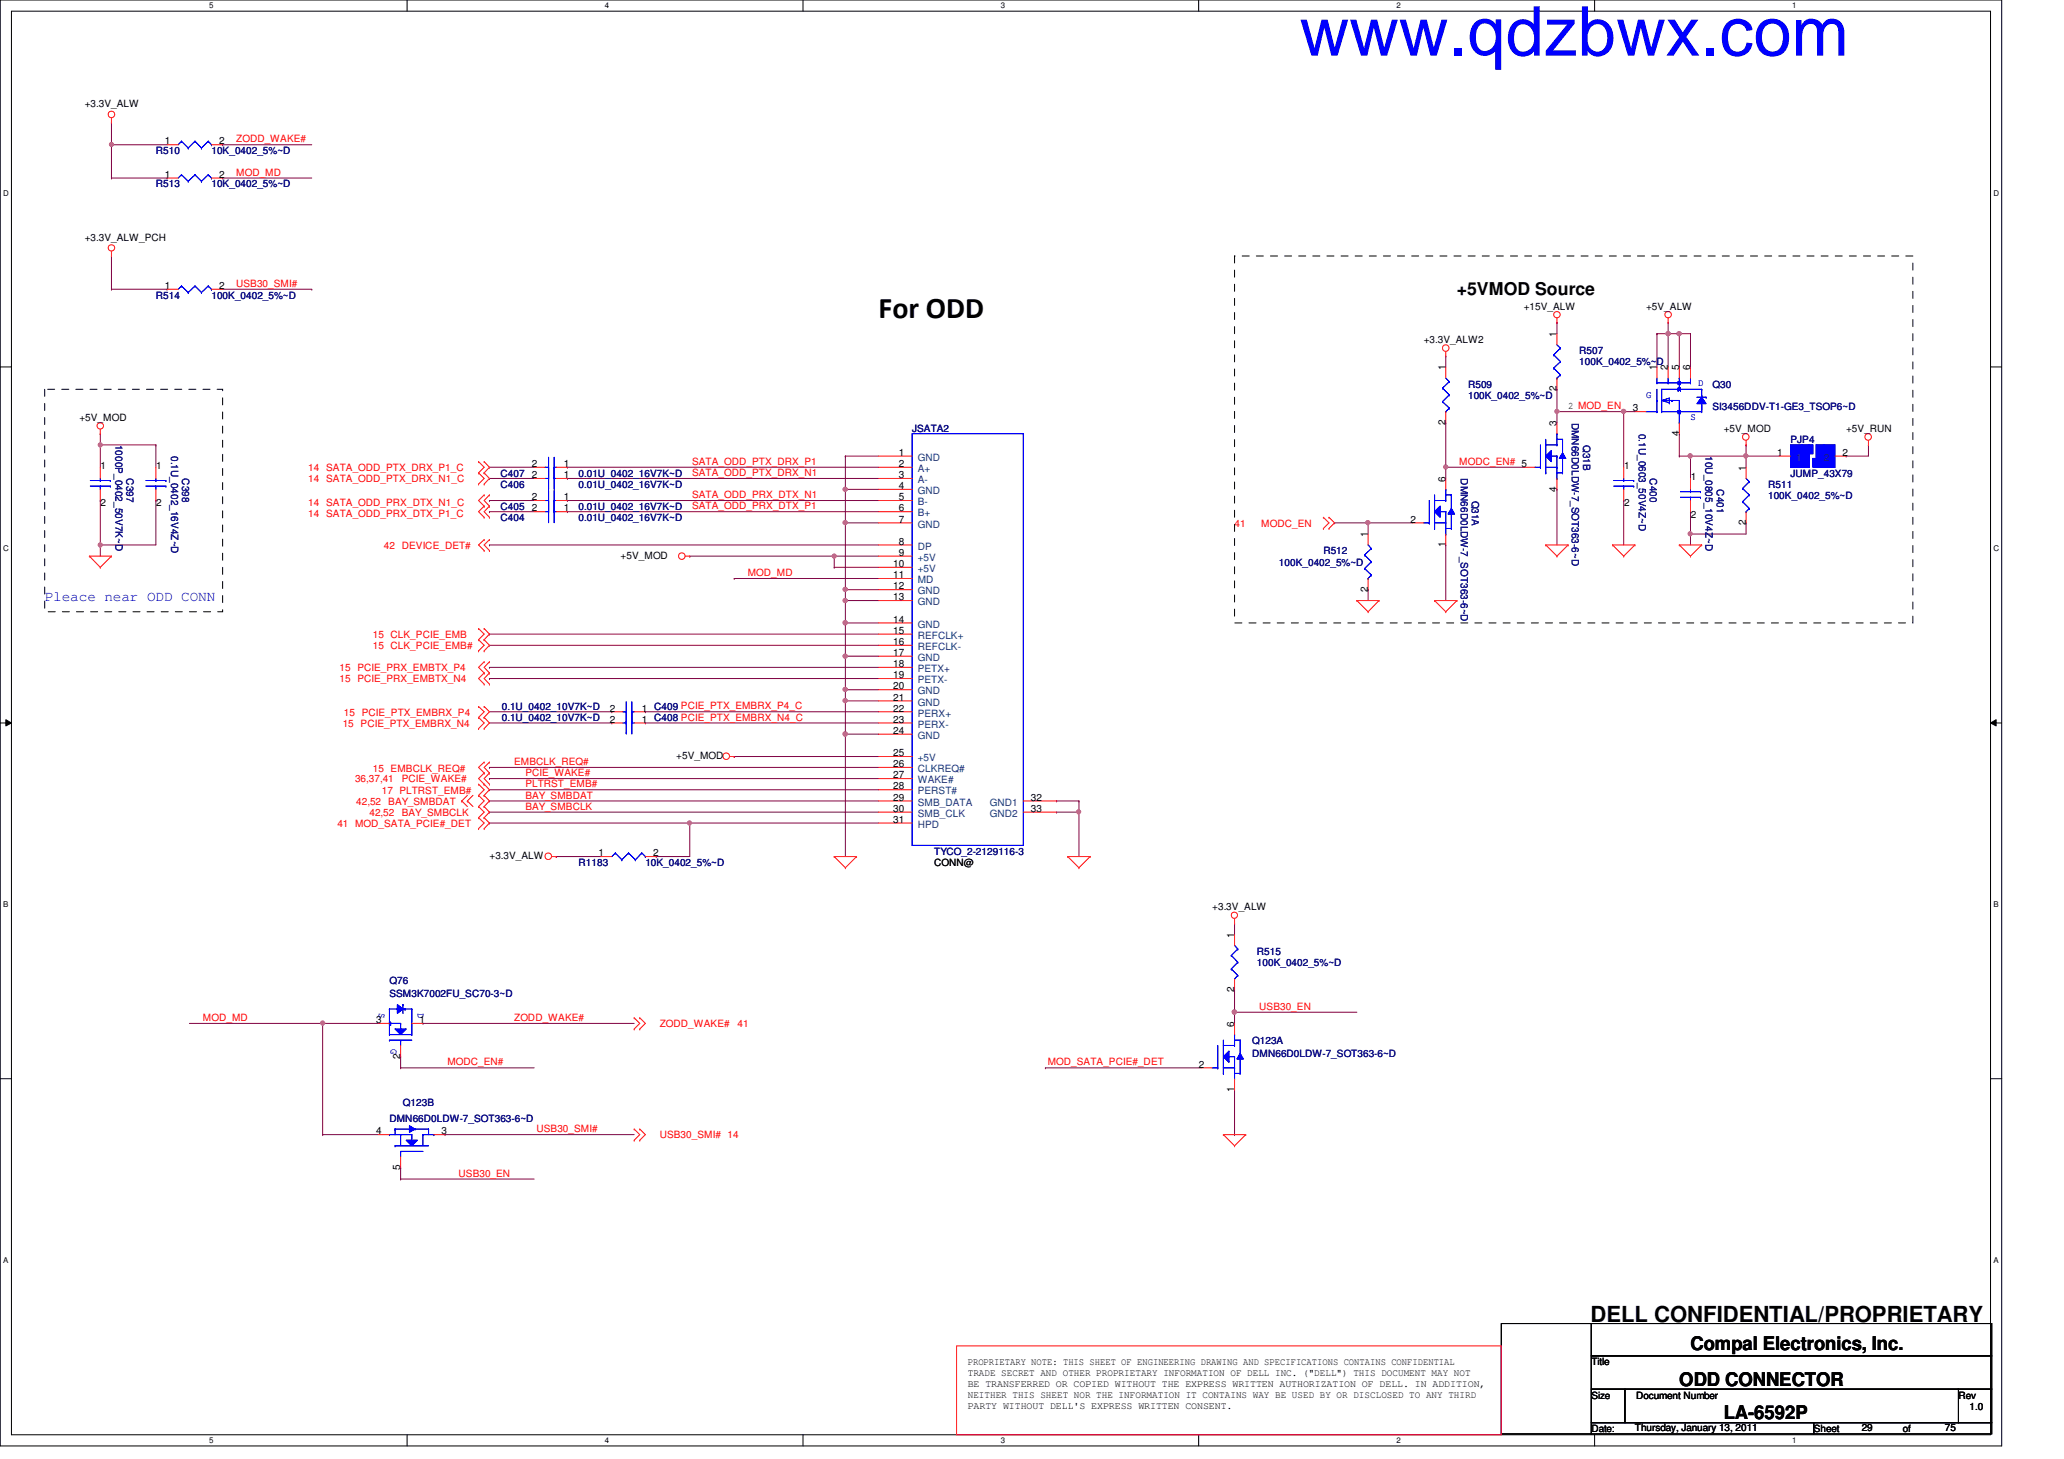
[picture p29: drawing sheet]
<svg xmlns="http://www.w3.org/2000/svg" width="297mm" height="210mm" viewBox="0 0 297 210" stroke-linecap="round" stroke-linejoin="round" font-family="sans-serif">
<defs><g id="words">
<text font-size="9.9" fill="#00f" x="187" y="8">www.qdzbwx.com</text>
<text font-size="4.3" x="126.4" y="45.7">For ODD</text>
<text font-size="3.2" x="228.9" y="190.2">DELL CONFIDENTIAL/PROPRIETARY</text>
<g font-size="2.7">
<text x="243.3" y="194.3">Compal Electronics, Inc.</text>
<text x="241.7" y="199.4">ODD CONNECTOR</text>
<text x="248.1" y="204.2">LA-6592P</text>
</g>
<text font-size="2.5" x="209.7" y="42.4">+5VMOD Source</text>
<text font-size="2.1" fill="#00f" x="6.4" y="86.4">Pleace near ODD CONN</text>
<g font-size="1.4">
<text x="12.2" y="15.5">+3.3V_ALW</text>
<text x="23.7" y="20.8">1</text>
<text x="31.5" y="20.8">2</text>
<text x="23.7" y="25.6">1</text>
<text x="31.5" y="25.6">2</text>
<text x="12.2" y="34.6">+3.3V_ALW_PCH</text>
<text x="23.7" y="41.6">1</text>
<text x="31.5" y="41.6">2</text>
<text x="219.3" y="44.6">+15V_ALW</text>
<text x="236.9" y="44.6">+5V_ALW</text>
<text x="204.9" y="49.4">+3.3V_ALW2</text>
<text x="208" y="53.3" transform="rotate(-90 208 53.3)">1</text>
<text x="224" y="48.5" transform="rotate(-90 224 48.5)">1</text>
<text x="238.4" y="53.3" transform="rotate(-90 238.4 53.3)">1</text>
<text x="240" y="53.3" transform="rotate(-90 240 53.3)">2</text>
<text x="241.6" y="53.3" transform="rotate(-90 241.6 53.3)">5</text>
<text x="243.2" y="53.3" transform="rotate(-90 243.2 53.3)">6</text>
<text x="224" y="56.3" transform="rotate(-90 224 56.3)">2</text>
<text x="225.7" y="58.8">2 MOD_EN</text>
<text x="235" y="59.2">3</text>
<text x="11.4" y="60.6">+5V_MOD</text>
<text x="129.4" y="65.6">1</text>
<text x="208" y="61.1" transform="rotate(-90 208 61.1)">2</text>
<text x="224" y="61.3" transform="rotate(-90 224 61.3)">3</text>
<text x="241.6" y="62.7" transform="rotate(-90 241.6 62.7)">4</text>
<text x="248.1" y="62.2">+5V_MOD</text>
<text x="255.8" y="65.6">1</text>
<text x="265.2" y="65.6">2</text>
<text x="265.7" y="62.2">+5V_RUN</text>
<text x="14.5" y="67.4">1</text>
<text x="22.5" y="67.4">1</text>
<text x="76.5" y="68.8">2</text>
<text x="76.5" y="72">2</text>
<text x="76.5" y="67.2">2</text>
<text x="81.1" y="68.8">1</text>
<text x="81.1" y="72">1</text>
<text x="81.1" y="67.2">1</text>
<text x="129.4" y="67.2">2</text>
<text x="129.4" y="68.8">3</text>
<text x="129.4" y="70.4">4</text>
<text x="129.4" y="72">5</text>
<text x="208" y="69.3" transform="rotate(-90 208 69.3)">6</text>
<text x="224" y="70.7" transform="rotate(-90 224 70.7)">4</text>
<text x="233.7" y="67.4">1</text>
<text x="243.3" y="69">1</text>
<text x="251.2" y="67.7" transform="rotate(-90 251.2 67.7)">1</text>
<text x="14.5" y="72.9">2</text>
<text x="22.5" y="72.9">2</text>
<text x="76.5" y="73.6">2</text>
<text x="81.1" y="73.6">1</text>
<text x="129.4" y="73.6">6</text>
<text x="129.4" y="75.2">7</text>
<text x="196.8" y="77.3" transform="rotate(-90 196.8 77.3)">1</text>
<text x="203" y="75.2">2</text>
<text x="233.7" y="72.9">2</text>
<text x="243.3" y="74.5">2</text>
<text x="251.2" y="75.5" transform="rotate(-90 251.2 75.5)">2</text>
<text x="89.3" y="80.4">+5V_MOD</text>
<text x="128.6" y="81.6">10</text>
<text x="128.6" y="83.2">11</text>
<text x="129.4" y="78.4">8</text>
<text x="129.4" y="80">9</text>
<text x="208" y="78.7" transform="rotate(-90 208 78.7)">1</text>
<text x="128.6" y="84.8">12</text>
<text x="128.6" y="86.4">13</text>
<text x="128.6" y="89.6">14</text>
<text x="196.8" y="85.1" transform="rotate(-90 196.8 85.1)">2</text>
<text x="128.6" y="91.2">15</text>
<text x="128.6" y="92.8">16</text>
<text x="128.6" y="94.4">17</text>
<text x="128.6" y="96">18</text>
<text x="128.6" y="97.6">19</text>
<text x="128.6" y="99.2">20</text>
<text x="128.6" y="100.8">21</text>
<text x="87.8" y="104">2</text>
<text x="87.8" y="102.4">2</text>
<text x="92.4" y="104">1 C408 PCIE_PTX_EMBRX_N4_C</text>
<text x="92.4" y="102.4">1 C409 PCIE_PTX_EMBRX_P4_C</text>
<text x="128.6" y="102.4">22</text>
<text x="128.6" y="104">23</text>
<text x="128.6" y="105.6">24</text>
<text x="97.3" y="109.2">+5V_MOD</text>
<text x="128.6" y="108.8">25</text>
<text x="128.6" y="110.4">26</text>
<text x="128.6" y="112">27</text>
<text x="128.6" y="113.6">28</text>
<text x="128.6" y="115.2">29</text>
<text x="128.6" y="116.8">30</text>
<text x="128.6" y="118.4">31</text>
<text x="148.4" y="115.2">32</text>
<text x="148.4" y="116.8">33</text>
<text x="70.4" y="123.6">+3.3V_ALW</text>
<text x="86.1" y="123.2">1</text>
<text x="94" y="123.2">2</text>
<text x="134.4" y="124.6">CONN@</text>
<text x="174.5" y="131">+3.3V_ALW</text>
<text x="177.6" y="134.9" transform="rotate(-90 177.6 134.9)">1</text>
<text x="177.6" y="142.7" transform="rotate(-90 177.6 142.7)">2</text>
<text x="54.1" y="147.2">3</text>
<text x="60.4" y="147.2">1</text>
<text x="177.6" y="147.7" transform="rotate(-90 177.6 147.7)">6</text>
<text x="57.6" y="152.3" transform="rotate(-90 57.6 152.3)">2</text>
<text x="172.5" y="153.6">2</text>
<text x="177.6" y="157.1" transform="rotate(-90 177.6 157.1)">1</text>
<text x="54.1" y="163.2">4</text>
<text x="63.5" y="163.2">3</text>
<text x="57.6" y="168.3" transform="rotate(-90 57.6 168.3)">5</text>
<text x="139.3" y="196.4">PROPRIETARY NOTE: THIS SHEET OF ENGINEERING DRAWING AND SPECIFICATIONS CONTAINS CONFIDENTIAL</text>
<text x="139.3" y="198">TRADE SECRET AND OTHER PROPRIETARY INFORMATION OF DELL INC. (&quot;DELL&quot;) THIS DOCUMENT MAY NOT</text>
<text x="229" y="196.4">Title</text>
<text x="139.3" y="199.6">BE TRANSFERRED OR COPIED WITHOUT THE EXPRESS WRITTEN AUTHORIZATION OF DELL. IN ADDITION,</text>
<text x="139.3" y="201.1">NEITHER THIS SHEET NOR THE INFORMATION IT CONTAINS WAY BE USED BY OR DISCLOSED TO ANY THIRD</text>
<text x="139.3" y="202.7">PARTY WITHOUT DELL'S EXPRESS WRITTEN CONSENT.</text>
<text x="229" y="201.2">Size</text>
<text x="235.5" y="201.2">Document Number</text>
<text x="281.9" y="201.2">Rev</text>
<text x="283.5" y="202.8">1.0</text>
<text x="229" y="206">Date:</text>
<text x="235.3" y="205.9">Thursday, January 13, 2011</text>
<text x="261" y="206">Sheet</text>
<text x="267.9" y="205.9">29</text>
<text x="273.9" y="206">of</text>
<text x="279.9" y="205.9">75</text>
</g>
<g font-size="1.4" fill="#000080">
<text x="22.4" y="22.2">R510</text>
<text x="30.4" y="22.2">10K_0402_5%~D</text>
<text x="22.4" y="27">R513</text>
<text x="30.4" y="27">10K_0402_5%~D</text>
<text x="22.4" y="43">R514</text>
<text x="30.4" y="43">100K_0402_5%~D</text>
<text x="227.3" y="51">R507</text>
<text x="227.3" y="52.6">100K_0402_5%~D</text>
<text x="211.3" y="55.8">R509</text>
<text x="211.3" y="57.4">100K_0402_5%~D</text>
<text x="246.5" y="55.8">Q30</text>
<text x="246.5" y="59">SI3456DDV-T1-GE3_TSOP6~D</text>
<text x="16.6" y="64" transform="rotate(90 16.6 64)">1000P_0402_50V7K~D</text>
<text x="24.6" y="65.6" transform="rotate(90 24.6 65.6)">0.1U_0402_16V4Z~D</text>
<text x="131.3" y="62.2">JSATA2</text>
<text x="226.2" y="60.8" transform="rotate(90 226.2 60.8)">DMN66D0LDW-7_SOT363-6~D</text>
<text x="227.8" y="64" transform="rotate(90 227.8 64)">Q31B</text>
<text x="235.8" y="62.4" transform="rotate(90 235.8 62.4)">0.1U_0603_50V4Z~D</text>
<text x="245.4" y="65.6" transform="rotate(90 245.4 65.6)">10U_0805_10V4Z~D</text>
<text x="257.7" y="63.8">PJP4</text>
<text x="18.2" y="68.8" transform="rotate(90 18.2 68.8)">C397</text>
<text x="26.2" y="68.8" transform="rotate(90 26.2 68.8)">C398</text>
<text x="72" y="70.2">C406</text>
<text x="72" y="68.6">C407</text>
<text x="83.3" y="70.2">0.01U_0402_16V7K~D</text>
<text x="83.3" y="68.6">0.01U_0402_16V7K~D</text>
<text x="210.2" y="68.8" transform="rotate(90 210.2 68.8)">DMN66D0LDW-7_SOT363-6~D</text>
<text x="237.4" y="68.8" transform="rotate(90 237.4 68.8)">C400</text>
<text x="247.1" y="70.4" transform="rotate(90 247.1 70.4)">C401</text>
<text x="254.5" y="70.2">R511</text>
<text x="254.5" y="71.8">100K_0402_5%~D</text>
<text x="257.7" y="68.6">JUMP_43X79</text>
<text x="72" y="75">C404</text>
<text x="72" y="73.4">C405</text>
<text x="83.3" y="75">0.01U_0402_16V7K~D</text>
<text x="83.3" y="73.4">0.01U_0402_16V7K~D</text>
<text x="211.8" y="72" transform="rotate(90 211.8 72)">Q31A</text>
<text x="184.1" y="81.4">100K_0402_5%~D</text>
<text x="190.5" y="79.8">R512</text>
<text x="72.2" y="103.8">0.1U_0402_10V7K~D</text>
<text x="72.2" y="102.2">0.1U_0402_10V7K~D</text>
<text x="83.3" y="124.6">R1183</text>
<text x="92.9" y="124.6">10K_0402_5%~D</text>
<text x="134.4" y="123">TYCO_2-2129116-3</text>
<text x="180.9" y="137.4">R515</text>
<text x="56" y="141.5">Q76</text>
<text x="56" y="143.5">SSM3K7002FU_SC70-3~D</text>
<text x="180.9" y="139">100K_0402_5%~D</text>
<text x="180.2" y="150.2">Q123A</text>
<text x="180.2" y="152.1">DMN66D0LDW-7_SOT363-6~D</text>
<text x="56" y="161.4">DMN66D0LDW-7_SOT363-6~D</text>
<text x="58" y="159.1">Q123B</text>
</g>
<g font-size="1.4" fill="#f00">
<text x="34" y="20.5">ZODD_WAKE#</text>
<text x="34" y="25.3">MOD_MD</text>
<text x="34" y="41.3">USB30_SMI#</text>
<text x="44.4" y="67.8">14 SATA_ODD_PTX_DRX_P1_C</text>
<text x="44.4" y="69.4">14 SATA_ODD_PTX_DRX_N1_C</text>
<text x="99.6" y="71.7">SATA_ODD_PRX_DTX_N1</text>
<text x="99.6" y="68.5">SATA_ODD_PTX_DRX_N1</text>
<text x="99.6" y="66.9">SATA_ODD_PTX_DRX_P1</text>
<text x="210" y="66.9">MODC_EN# 5</text>
<text x="44.4" y="74.3">14 SATA_ODD_PRX_DTX_P1_C</text>
<text x="44.4" y="72.7">14 SATA_ODD_PRX_DTX_N1_C</text>
<text x="99.6" y="73.3">SATA_ODD_PRX_DTX_P1</text>
<text x="177.7" y="75.8">41</text>
<text x="181.5" y="75.8">MODC_EN</text>
<text x="55.2" y="79">42 DEVICE_DET#</text>
<text x="107.6" y="82.9">MOD_MD</text>
<text x="53.7" y="91.8">15 CLK_PCIE_EMB</text>
<text x="53.7" y="93.4">15 CLK_PCIE_EMB#</text>
<text x="48.8" y="96.6">15 PCIE_PRX_EMBTX_P4</text>
<text x="48.8" y="98.2">15 PCIE_PRX_EMBTX_N4</text>
<text x="49.3" y="104.6">15 PCIE_PTX_EMBRX_N4</text>
<text x="49.5" y="103">15 PCIE_PTX_EMBRX_P4</text>
<text x="51.1" y="112.6">36,37,41</text>
<text x="53.7" y="111">15 EMBCLK_REQ#</text>
<text x="57.8" y="112.6">PCIE_WAKE#</text>
<text x="74" y="110.1">EMBCLK_REQ#</text>
<text x="75.6" y="111.7">PCIE_WAKE#</text>
<text x="75.6" y="113.3">PLTRST_EMB#</text>
<text x="48.6" y="119">41 MOD_SATA_PCIE#_DET</text>
<text x="51.3" y="115.8">42,52</text>
<text x="53.2" y="117.4">42,52</text>
<text x="54.9" y="114.2">17 PLTRST_EMB#</text>
<text x="55.9" y="115.8">BAY_SMBDAT</text>
<text x="57.8" y="117.4">BAY_SMBCLK</text>
<text x="75.6" y="114.9">BAY_SMBDAT</text>
<text x="75.6" y="116.5">BAY_SMBCLK</text>
<text x="29.2" y="146.9">MOD_MD</text>
<text x="74" y="146.9">ZODD_WAKE#</text>
<text x="95" y="147.8">ZODD_WAKE#</text>
<text x="106.1" y="147.8">41</text>
<text x="181.2" y="145.3">USB30_EN</text>
<text x="64.4" y="153.3">MODC_EN#</text>
<text x="150.8" y="153.3">MOD_SATA_PCIE#_DET</text>
<text x="77.2" y="162.9">USB30_SMI#</text>
<text x="95" y="163.8">USB30_SMI# 14</text>
<text x="66" y="169.3">USB30_EN</text>
</g>
<g font-size="1.4" fill="#00f">
<text x="236.9" y="57.2">G</text>
<text x="244.4" y="55.6">D</text>
<text x="243.3" y="60.4">S</text>
<text x="54.5" y="145.8" transform="rotate(90 54.5 145.8)">S</text>
<text x="60.1" y="145.8" transform="rotate(90 60.1 145.8)">D</text>
<text x="56.3" y="150.9" transform="rotate(90 56.3 150.9)">G</text>
</g>
<g font-size="1.4" fill="#004080">
<text x="132.1" y="66.3">GND</text>
<text x="132.1" y="67.9">A+</text>
<text x="132.1" y="69.5">A-</text>
<text x="132.1" y="71.1">GND</text>
<text x="258.5" y="66.3">1</text>
<text x="262.5" y="66.3">2</text>
<text x="132.1" y="72.7">B-</text>
<text x="132.1" y="74.3">B+</text>
<text x="132.1" y="75.9">GND</text>
<text x="132.1" y="79.1">DP</text>
<text x="132.1" y="80.7">+5V</text>
<text x="132.1" y="82.3">+5V</text>
<text x="132.1" y="83.9">MD</text>
<text x="132.1" y="85.5">GND</text>
<text x="132.1" y="87.1">GND</text>
<text x="132.1" y="90.3">GND</text>
<text x="132.1" y="91.9">REFCLK+</text>
<text x="132.1" y="93.5">REFCLK-</text>
<text x="132.1" y="95.1">GND</text>
<text x="132.1" y="96.7">PETX+</text>
<text x="132.1" y="98.3">PETX-</text>
<text x="132.1" y="99.9">GND</text>
<text x="132.1" y="101.5">GND</text>
<text x="132.1" y="103.1">PERX+</text>
<text x="132.1" y="104.7">PERX-</text>
<text x="132.1" y="106.3">GND</text>
<text x="132.1" y="109.5">+5V</text>
<text x="132.1" y="111.1">CLKREQ#</text>
<text x="132.1" y="112.7">WAKE#</text>
<text x="132.1" y="114.3">PERST#</text>
<text x="132.1" y="115.9">SMB_DATA</text>
<text x="132.1" y="117.5">SMB_CLK</text>
<text x="132.1" y="119.1">HPD</text>
<text x="142.4" y="115.9">GND1</text>
<text x="142.4" y="117.5">GND2</text>
</g>
<g font-size="1.1">
<text x="30.1" y="1.1">5</text>
<text x="87" y="1.1">4</text>
<text x="144" y="1.1">3</text>
<text x="201" y="1.1">2</text>
<text x="257.9" y="1.1">1</text>
<text x=".5" y="28.2">D</text>
<text x="286.9" y="28.2">D</text>
<text x=".5" y="79.3">C</text>
<text x="286.9" y="79.3">C</text>
<text x=".5" y="130.6">B</text>
<text x="286.9" y="130.6">B</text>
<text x=".5" y="181.7">A</text>
<text x="286.9" y="181.7">A</text>
<text x="30.1" y="207.6">5</text>
<text x="87" y="207.6">4</text>
<text x="144" y="207.6">3</text>
<text x="201" y="207.6">2</text>
<text x="257.9" y="207.6">1</text>
</g>
</g></defs>
<path d="M0 0h288.1v208h-288.1zM1.6 1.6h284.9v204.8h-284.9z" fill="none" stroke="#000" stroke-width=".14"/>
<g fill="#fff">
<path d="M30.1 .2h.6v1.2h-.6z"/>
<path d="M30.1 206.6h.6v1.2h-.6z"/>
</g>
<path d="M58.6 0v1.6M58.6 206.4v1.6" fill="none" stroke="#000" stroke-width=".14"/>
<g fill="#fff">
<path d="M87 .2h.6v1.2h-.6z"/>
<path d="M87 206.6h.6v1.2h-.6z"/>
</g>
<path d="M115.6 0v1.6M115.6 206.4v1.6" fill="none" stroke="#000" stroke-width=".14"/>
<g fill="#fff">
<path d="M144 .2h.6v1.2h-.6z"/>
<path d="M144 206.6h.6v1.2h-.6z"/>
</g>
<path d="M172.5 0v1.6M172.5 206.4v1.6" fill="none" stroke="#000" stroke-width=".14"/>
<g fill="#fff">
<path d="M201 .2h.5v1.2h-.5z"/>
<path d="M201 206.6h.5v1.2h-.5z"/>
</g>
<path d="M229.5 0v1.6M229.5 206.4v1.6" fill="none" stroke="#000" stroke-width=".14"/>
<g fill="#fff">
<path d="M257.9 .2h.6v1.2h-.6z"/>
<path d="M257.9 206.6h.6v1.2h-.6z"/>
<path d="M.5 27.2h.7v1.2h-.7z"/>
<path d="M286.9 27.2h.8v1.2h-.8z"/>
<path d="M.5 78.4h.7v1.1h-.7z"/>
<path d="M286.9 78.4h.8v1.1h-.8z"/>
</g>
<path d="M0 52.8h1.6M286.5 52.8h1.6" fill="none" stroke="#000" stroke-width=".14"/>
<g fill="#fff">
<path d="M.5 129.6h.7v1.2h-.7z"/>
<path d="M286.9 129.6h.7v1.2h-.7z"/>
</g>
<path d="M0 104h1.6M.8 103.5l.8 .5-.8 .4zM286.5 104l.8-.5v.9zM286.5 104h1.6" fill="none" stroke="#000" stroke-width=".14"/>
<path d="M.8 103.5l.8 .5-.8 .4zM286.5 104l.8-.5v.9z" fill="#000"/>
<g fill="#fff">
<path d="M.5 180.8h.7v1.1h-.7z"/>
<path d="M286.9 180.8h.7v1.1h-.7z"/>
</g>
<path d="M0 155.2h1.6M286.5 155.2h1.6" fill="none" stroke="#000" stroke-width=".14"/>
<path d="M14.4 78.4h.1M14.4 72h.1M14.4 64h.1M14.4 62.4h.1M14.4 62.4v4.8M14.4 72v8M14.4 64h8M22.4 72h.1M22.4 72v6.4" fill="none" stroke="#800040" stroke-width=".14"/>
<circle cx="14.4" cy="64" r=".3" fill="#f0f"/>
<circle cx="14.4" cy="64" r=".3" fill="none" stroke="#f0f" stroke-width=".14"/>
<path d="M14.4 78.4h.1M14.4 78.4h8M22.4 64h.1M22.4 64v3.2" fill="none" stroke="#800040" stroke-width=".14"/>
<circle cx="14.4" cy="78.4" r=".3" fill="#f0f"/>
<circle cx="14.4" cy="78.4" r=".3" fill="none" stroke="#f0f" stroke-width=".14"/>
<path d="M251.3 65.6h.1M251.3 65.6v1.6" fill="none" stroke="#800040" stroke-width=".14"/>
<circle cx="251.2" cy="65.6" r=".31" fill="#f0f"/>
<circle cx="251.2" cy="65.6" r=".31" fill="none" stroke="#f0f" stroke-width=".14"/>
<path d="M243.3 76.8h.1M243.3 76.8v1.6" fill="none" stroke="#800040" stroke-width=".14"/>
<circle cx="243.2" cy="76.8" r=".3" fill="#f0f"/>
<circle cx="243.2" cy="76.8" r=".3" fill="none" stroke="#f0f" stroke-width=".14"/>
<path d="M241.7 62.4h.1M241.7 62.4v3.2M243.3 65.6h.1M243.3 65.6v3.2" fill="none" stroke="#800040" stroke-width=".14"/>
<circle cx="243.2" cy="65.6" r=".31" fill="#f0f"/>
<circle cx="243.2" cy="65.6" r=".31" fill="none" stroke="#f0f" stroke-width=".14"/>
<path d="M238.5 48h.1M238.5 48h1.6M243.3 76.8h.1M243.3 73.6h.1M243.3 73.6v3.2M251.3 75.2h.1M251.3 75.2v1.6h-8" fill="none" stroke="#800040" stroke-width=".14"/>
<circle cx="240.1" cy="48" r=".3" fill="#f0f"/>
<circle cx="240.1" cy="48" r=".3" fill="none" stroke="#f0f" stroke-width=".14"/>
<path d="M224.1 56h.1M224.1 59.2h.1M224.1 56v3.2M224.1 59.2h9.6M241.7 48h.1M241.7 48h1.6M224.1 70.4h.1M224.1 70.4v8" fill="none" stroke="#800040" stroke-width=".14"/>
<circle cx="233.7" cy="59.2" r=".31" fill="#f0f"/>
<circle cx="233.7" cy="59.2" r=".31" fill="none" stroke="#f0f" stroke-width=".14"/>
<circle cx="224.1" cy="59.2" r=".3" fill="#f0f"/>
<circle cx="224.1" cy="59.2" r=".3" fill="none" stroke="#f0f" stroke-width=".14"/>
<path d="M224.1 46.4h.1M224.1 46.4v1.6M240.1 48h.1M240.1 48v4.8M241.7 48h.1M241.7 48v4.8M243.3 48h.1M243.3 48v4.8" fill="none" stroke="#800040" stroke-width=".14"/>
<circle cx="241.7" cy="48" r=".31" fill="#f0f"/>
<circle cx="241.7" cy="48" r=".31" fill="none" stroke="#f0f" stroke-width=".14"/>
<path d="M208.1 67.2h.1M208.1 67.2h11.2" fill="none" stroke="#800040" stroke-width=".14"/>
<circle cx="208.1" cy="67.2" r=".3" fill="#f0f"/>
<circle cx="208.1" cy="67.2" r=".3" fill="none" stroke="#f0f" stroke-width=".14"/>
<path d="M233.7 59.2h.1M233.7 59.2h1.6M233.7 59.2v8M238.5 48h.1M238.5 48v4.8M240.1 46.4h.1M240.1 48h.1M240.1 46.4v1.6M240.1 48h1.6M233.7 72h.1M233.7 72v6.4" fill="none" stroke="#800040" stroke-width=".14"/>
<circle cx="240.1" cy="48" r=".3" fill="#f0f"/>
<circle cx="240.1" cy="48" r=".3" fill="none" stroke="#f0f" stroke-width=".14"/>
<g fill="none" stroke="#800040" stroke-width=".14">
<path d="M208.1 51.2h.1M208.1 51.2v1.6M196.9 75.2h.1M196.9 75.2h6.4M208.1 60.8h.1M208.1 78.4h.1M208.1 60.8v6.4M208.1 78.4v8M243.3 65.6h.1M243.3 65.6h12.8M251.3 65.6h.1M251.3 64h.1"/>
<path d="M251.3 64v1.6M265.7 65.6h.1M268.9 64h.1M268.9 64v1.6h-3.2"/>
</g>
<circle cx="196.8" cy="75.2" r=".3" fill="#f0f"/>
<circle cx="196.8" cy="75.2" r=".3" fill="none" stroke="#f0f" stroke-width=".14"/>
<g fill="none" stroke="#800040" stroke-width=".14">
<path d="M224.1 59.2h.1M224.1 59.2v1.6M70.4 73.6h.1M70.4 72h.1M70.4 67.2h.1M70.4 68.8h.1M70.4 73.6h6.5M70.4 72h6.5M70.4 67.2h6.5M70.4 68.8h6.5M81.7 72h.1M81.7 68.8h.1"/>
<path d="M81.7 67.2h.1M81.7 73.6h.1M81.7 73.6h44.7M81.7 72h44.7M81.7 67.2h44.7M81.7 68.8h44.7M192.1 75.2h.1M192.1 75.2h4.8M196.9 75.2h.1M196.9 75.2v1.6M208.1 67.2h.1M208.1 67.2v1.6"/>
<path d="M121.7 84.8h.1M121.7 84.8v1.6M196.9 84.8h.1M196.9 84.8v1.6M92.9 102.4h.1M92.9 104h.1M92.9 102.4h33.5M92.9 104h33.5"/>
</g>
<circle cx="121.6" cy="84.8" r=".31" fill="#f0f"/>
<circle cx="121.6" cy="84.8" r=".31" fill="none" stroke="#f0f" stroke-width=".14"/>
<g fill="none" stroke="#800040" stroke-width=".14">
<path d="M70.4 91.2h.1M70.4 91.2h56M121.7 84.8h.1M121.7 84.8h4.7M70.4 118.4h.1M70.4 112h.1M70.4 110.4h.1M70.4 115.2h.1M70.4 116.8h.1M70.4 118.4h56M70.4 112h56M70.4 110.4h56"/>
<path d="M70.4 115.2h56M70.4 116.8h56M99.3 118.4h.1M99.3 118.4v4.8h-4.9M80 123.2h.1M80 123.2h6.4M94.4 123.2h.1"/>
</g>
<circle cx="99.2" cy="118.4" r=".3" fill="#f0f"/>
<circle cx="99.2" cy="118.4" r=".3" fill="none" stroke="#f0f" stroke-width=".14"/>
<path d="M70.4 113.6h.1M70.4 113.6h56M121.7 105.6h.1M121.7 105.6v17.6" fill="none" stroke="#800040" stroke-width=".14"/>
<circle cx="121.6" cy="105.6" r=".32" fill="#f0f"/>
<circle cx="121.6" cy="105.6" r=".32" fill="none" stroke="#f0f" stroke-width=".14"/>
<path d="M105.7 83.2h.1M105.7 83.2h20.7M121.7 100.8h.1M121.7 100.8h4.7M121.7 100.8v4.8" fill="none" stroke="#800040" stroke-width=".14"/>
<circle cx="121.6" cy="100.8" r=".31" fill="#f0f"/>
<circle cx="121.6" cy="100.8" r=".31" fill="none" stroke="#f0f" stroke-width=".14"/>
<path d="M121.7 86.4h.1M121.7 86.4h4.7M121.7 86.4v3.2" fill="none" stroke="#800040" stroke-width=".14"/>
<circle cx="121.6" cy="89.6" r=".32" fill="#f0f"/>
<circle cx="121.6" cy="89.6" r=".32" fill="none" stroke="#f0f" stroke-width=".14"/>
<circle cx="121.6" cy="86.4" r=".31" fill="#f0f"/>
<circle cx="121.6" cy="86.4" r=".31" fill="none" stroke="#f0f" stroke-width=".14"/>
<path d="M16 17.6h.1M16 17.6v3.2M121.7 65.6h.1M121.7 70.4h.1M121.7 65.6h4.7M121.7 70.4h4.7M121.7 70.4v4.8" fill="none" stroke="#800040" stroke-width=".14"/>
<circle cx="121.6" cy="70.4" r=".31" fill="#f0f"/>
<circle cx="121.6" cy="70.4" r=".31" fill="none" stroke="#f0f" stroke-width=".14"/>
<path d="M121.7 65.6h.1M121.7 65.6v4.8M70.4 92.8h.1M70.4 92.8h56M121.7 99.2h.1M121.7 94.4v4.8M105.7 108.8h.1M105.7 108.8h20.7M155.3 115.2h.1M155.3 115.2v1.6" fill="none" stroke="#800040" stroke-width=".14"/>
<circle cx="121.6" cy="99.2" r=".31" fill="#f0f"/>
<circle cx="121.6" cy="99.2" r=".31" fill="none" stroke="#f0f" stroke-width=".14"/>
<path d="M99.3 80h.1M99.3 80h27.1M120.1 80h.1M120.1 80v1.6" fill="none" stroke="#800040" stroke-width=".14"/>
<circle cx="120.1" cy="80" r=".3" fill="#f0f"/>
<circle cx="120.1" cy="80" r=".3" fill="none" stroke="#f0f" stroke-width=".14"/>
<g fill="none" stroke="#800040" stroke-width=".14">
<path d="M121.7 75.2h.1M121.7 75.2v9.6M121.7 75.2h4.7M70.4 96h.1M70.4 96h56M120.1 81.6h.1M120.1 81.6h6.3M121.7 89.6h.1M121.7 99.2h.1M121.7 89.6v4.8M121.7 99.2v1.6M121.7 99.2h4.7"/>
<path d="M121.7 89.6h4.7M121.7 105.6h.1M121.7 105.6h4.7"/>
</g>
<circle cx="121.6" cy="75.2" r=".31" fill="#f0f"/>
<circle cx="121.6" cy="75.2" r=".31" fill="none" stroke="#f0f" stroke-width=".14"/>
<path d="M70.4 78.4h.1M70.4 78.4h56M121.7 94.4h.1M121.7 94.4h4.7" fill="none" stroke="#800040" stroke-width=".14"/>
<circle cx="121.6" cy="94.4" r=".31" fill="#f0f"/>
<circle cx="121.6" cy="94.4" r=".31" fill="none" stroke="#f0f" stroke-width=".14"/>
<path d="M152.1 115.2h.1M152.1 116.8h.1M152.1 115.2h3.2M152.1 116.8h3.2M155.3 116.8h.1M155.3 116.8v6.4" fill="none" stroke="#800040" stroke-width=".14"/>
<circle cx="155.2" cy="116.8" r=".3" fill="#f0f"/>
<circle cx="155.2" cy="116.8" r=".3" fill="none" stroke="#f0f" stroke-width=".14"/>
<path d="M16 20.8h.1M16 20.8h8M32 20.8h.1M32 20.8h12.9" fill="none" stroke="#800040" stroke-width=".14"/>
<circle cx="16" cy="20.8" r=".3" fill="#f0f"/>
<circle cx="16" cy="20.8" r=".3" fill="none" stroke="#f0f" stroke-width=".14"/>
<g fill="none" stroke="#800040" stroke-width=".14">
<path d="M16 25.6h.1M16 20.8v4.8M16 25.6h8M24 25.6h.1M241.7 65.6h.1M241.7 65.6h1.6M70.4 97.6h.1M70.4 97.6h56M150.4 153.6h.1M150.4 153.6h22.5M177.7 145.6h.1M177.7 145.6v1.6"/>
<path d="M177.7 156.8v6.4M177.7 145.6h17.6M177.7 163.2h.1"/>
</g>
<circle cx="177.6" cy="145.6" r=".32" fill="#f0f"/>
<circle cx="177.6" cy="145.6" r=".32" fill="none" stroke="#f0f" stroke-width=".14"/>
<g fill="none" stroke="#800040" stroke-width=".14">
<path d="M177.7 132.8h.1M177.7 132.8v1.6M46.4 147.2h.1M46.4 147.2h8M46.4 147.2v16M57.7 153.6h.1M57.7 152h.1M57.7 153.6h19.2M57.7 152v1.6M60.9 147.2h.1M60.9 147.2h30.4M177.7 145.6h.1"/>
<path d="M177.7 142.4v3.2M46.4 163.2h.1M46.4 163.2h8"/>
</g>
<circle cx="46.4" cy="147.2" r=".3" fill="#f0f"/>
<circle cx="46.4" cy="147.2" r=".3" fill="none" stroke="#f0f" stroke-width=".14"/>
<g fill="none" stroke="#800040" stroke-width=".14">
<path d="M16 36.8v4.8M32 25.6h.1M32 25.6h12.9M16 41.6h.1M16 41.6h8M24 41.6h.1M32 41.6h12.9M44.9 41.6h.1M70.4 102.4h17.6M70.4 104h17.6M88 102.4h.1M88 104h.1"/>
<path d="M27.3 147.2h19.1M46.4 147.2h.1M57.7 168h.1M57.7 169.6h.1M57.7 168v1.6M57.7 169.6h19.2M64 163.2h.1M64 163.2h27.3"/>
</g>
<g fill="none" stroke="#f00" stroke-width=".14">
<path d="M16 17.6h.1M16 17v.6M16 36.8h.1M16 36.2v.6M24 20.8h1.7M30.4 20.8h1.6M208.1 51.2h.1M208.1 50.6v.6M208.1 52.8v1.6M208.1 59.2v1.6M224.1 46.4h.1M224.1 45.8v.6"/>
<path d="M240.1 46.4h.1M240.1 45.8v.6M14.4 62.4h.1M14.4 61.8v.6M68.9 68h.1M68.9 66.4h.1M68.9 69.6h.1M68.9 66.4l.8 .8-.8 .8M68.9 68l.8 .8-.8 .8M69.7 72.8h.1M69.7 74.4h.1M69.7 71.2h.1"/>
<path d="M69.7 66.4h.1M69.7 68h.1M69.7 69.6h.1M69.7 77.6h.1M69.7 79.2h.1M69.7 72.8l-.8 .8 .8 .8M69.7 71.2l-.8 .8 .8 .8M69.7 66.4l.7 .8-.7 .8M69.7 68l.7 .8-.7 .8M69.7 77.6l-.8 .8 .8 .8M70.4 72.8h.1M70.4 74.4h.1"/>
<path d="M70.4 71.2h.1M70.4 77.6h.1M70.4 79.2h.1M70.4 72.8l-.7 .8 .7 .8M70.4 71.2l-.7 .8 .7 .8M70.4 77.6l-.7 .8 .7 .8M190.5 76h.1M190.5 74.4h.1M190.5 74.4l.8 .8-.8 .8M191.3 74.4h.1M191.3 76h.1M191.3 74.4l.8 .8-.8 .8"/>
<path d="M222.5 78.4h.1M222.5 78.4h3.2M222.5 78.4l1.6 1.6M225.7 78.4h.1M225.7 78.4l-1.6 1.6M232.1 78.4h.1M232.1 78.4h3.2M232.1 78.4l1.6 1.6M235.3 78.4h.1M235.3 78.4l-1.6 1.6M241.7 78.4h.1M241.7 78.4h3.2"/>
<path d="M241.7 78.4l1.6 1.6M244.9 78.4h.1M244.9 78.4l-1.6 1.6M251.3 64h.1M251.3 63.4v.6M268.9 64h.1M268.9 63.4v.6M12.9 80h.1M12.9 80h3.1M12.9 80l1.5 1.6M14.4 81.6h.1M16 80h.1"/>
<path d="M16 80l-1.6 1.6M68.9 92h.1M68.9 90.4h.1M68.9 93.6h.1M68.9 90.4l.8 .8-.8 .8M68.9 92l.8 .8-.8 .8M69.7 95.2h.1M69.7 96.8h.1M69.7 98.4h.1M69.7 90.4h.1M69.7 92h.1M69.7 93.6h.1"/>
<path d="M69.7 95.2l-.8 .8 .8 .8M69.7 96.8l-.8 .8 .8 .8M69.7 90.4l.7 .8-.7 .8M69.7 92l.7 .8-.7 .8M70.4 95.2h.1M70.4 96.8h.1M70.4 98.4h.1M70.4 95.2l-.7 .8 .7 .8M70.4 96.8l-.7 .8 .7 .8M98.6 80h.7M99.3 80h.1M195.3 86.4h.1"/>
<path d="M195.3 86.4h3.2M195.3 86.4l1.6 1.6M196.9 88h.1M198.5 86.4h.1M198.5 86.4l-1.6 1.6M206.5 86.4h.1M206.5 86.4h3.2M206.5 86.4l1.6 1.6M208.1 88h.1M209.7 86.4h.1M209.7 86.4l-1.6 1.6M224.1 80h.1"/>
<path d="M233.7 80h.1M243.3 80h.1M66.5 115.2h.1M66.5 115.2l.8 .8M67.3 115.2h.1M67.3 115.2l.8 .8M67.3 114.4l-.8 .8M68.1 114.4l-.8 .8M68.9 103.2h.1M68.9 101.6h.1M68.9 104.8h.1M68.9 116h.1"/>
<path d="M68.9 114.4h.1M68.9 117.6h.1M68.9 119.2h.1M68.9 112.8h.1M68.9 101.6l.8 .8-.8 .8M68.9 103.2l.8 .8-.8 .8M68.9 114.4l.8 .8-.8 .8M68.9 116l.8 .8-.8 .8M68.9 117.6l.8 .8-.8 .8M68.9 112.8l.8 .8-.8 .8M69.7 101.6h.1M69.7 103.2h.1"/>
<path d="M69.7 104.8h.1M69.7 111.2h.1M69.7 112.8h.1M69.7 114.4h.1M69.7 116h.1M69.7 117.6h.1M69.7 109.6h.1M69.7 119.2h.1M69.7 101.6l.7 .8-.7 .8M69.7 103.2l.7 .8-.7 .8M69.7 111.2l-.8 .8 .8 .8M69.7 114.4l.7 .8-.7 .8"/>
<path d="M69.7 117.6l.7 .8-.7 .8M69.7 116l.7 .8-.7 .8M69.7 109.6l-.8 .8 .8 .8M69.7 112.8l.7 .8-.7 .8M70.4 111.2h.1M70.4 112.8h.1M70.4 109.6h.1M70.4 111.2l-.7 .8 .7 .8M70.4 109.6l-.7 .8 .7 .8M105 108.8h.7M105.7 108.8h.1M79.4 123.2h.6"/>
<path d="M80 123.2h.1M120.1 123.2h.1M120.1 123.2h3.2M120.1 123.2l1.6 1.6M121.7 124.8h.1M123.3 123.2h.1M123.3 123.2l-1.6 1.6M153.7 123.2h.1M153.7 123.2h3.2M153.7 123.2l1.6 1.6M155.3 124.8h.1M156.9 123.2h.1"/>
<path d="M156.9 123.2l-1.6 1.6M177.7 132.8h.1M177.7 132.2v.6M91.3 146.4h.1M91.3 148h.1M91.3 146.4l.8 .8-.8 .8M92.1 146.4h.1M92.1 148h.1M92.1 146.4l.8 .8-.8 .8M91.3 162.4h.1M91.3 164h.1M91.3 162.4l.8 .8-.8 .8"/>
<path d="M92.1 162.4h.1M92.1 164h.1M92.1 162.4l.8 .8-.8 .8M176.1 163.2h.1M176.1 163.2h3.2M176.1 163.2l1.6 1.6M177.7 164.8h.1M179.3 163.2h.1M179.3 163.2l-1.6 1.6M137.7 193.6h78.4v12.8h-78.4z"/>
<circle cx="16" cy="16.5" r=".47"/>
<circle cx="16" cy="35.7" r=".46"/>
<circle cx="208.1" cy="50.1" r=".47"/>
<circle cx="224.1" cy="45.3" r=".46"/>
<circle cx="240.1" cy="45.3" r=".46"/>
<circle cx="14.4" cy="61.3" r=".46"/>
<circle cx="251.2" cy="62.9" r=".47"/>
<circle cx="268.8" cy="62.9" r=".47"/>
<circle cx="98.1" cy="80" r=".47"/>
<circle cx="104.5" cy="108.8" r=".47"/>
<circle cx="78.9" cy="123.2" r=".47"/>
<circle cx="177.6" cy="131.7" r=".45"/>
</g>
<path d="M216.1 190.4h12.9v15.9h-12.9zM229 190.4h57.6v4.7h-57.6zM229 195.1h57.6v4.8h-57.6zM229 199.9h4.8v4.8h-4.8zM233.8 199.9h48.1v4.8h-48.1zM281.9 199.9h4.7v4.8h-4.7zM229 204.7h32v1.6h-32zM261 204.7h25.6v1.6h-25.6z" fill="none" stroke="#000" stroke-width=".14"/>
<path d="M177.7 36.8h97.6v52.8h-97.6zM6.4 56h25.6v32h-25.6z" fill="none" stroke="#000" stroke-width=".14" stroke-dasharray="1 1 1 1 1 1 1 1"/>
<g fill="none" stroke="#00f" stroke-width=".14">
<path d="M26.1 20.3h.1M26.1 20.3l-.4 .5M26.1 20.3l1 1M27.1 21.3h.1M28.1 20.3h.1M28.1 20.3l-1 1M28.1 20.3l.9 1M29 21.3h.1M30 20.3h.1M30 20.3l-1 1M30 20.3l.4 .5M30.4 20.8h.1"/>
<path d="M207.6 55.8h.1M207.6 57.8h.1M207.6 55.8l1 1M207.6 57.8l1 .9M208.1 59.2h.1M208.1 54.4l.5 .5M208.6 54.9h.1M208.6 56.8h.1M208.6 58.7h.1M208.6 54.9l-1 .9M208.6 56.8l-1 1M208.6 58.7l-.5 .5"/>
<path d="M220.9 67.2h.8M221.7 67.2h.1M222.5 68h.1M222.5 67.2h1.6M222.5 63.2v4.8M222.5 64h1.6M224.1 68.8h.1M224.1 62.4h.1M224.1 67.2h.1M224.1 64h.1M224.1 62.4v1.6M224.1 65.6v3.2"/>
</g>
<path d="M223.3 64.8v1.6l-.8-.8z" fill="#00f"/>
<path d="M221.7 67.2h.1M221.7 64v3.2M223.3 64.8v1.6l-.8-.8zM223.3 65.6h.8M224.1 65.6h.1M224.1 63.2h.8M224.1 68h.8M224.9 63.2h.1M224.9 68h.1" fill="none" stroke="#00f" stroke-width=".14"/>
<path d="M224.9 65.2l.4 .8h-.9z" fill="#00f"/>
<g fill="none" stroke="#00f" stroke-width=".14">
<path d="M220.9 67.2h.8M221.7 67.2h.1M222.5 68h.1M222.5 67.2h1.6M222.5 63.2v4.8M222.5 64h1.6M224.1 68.8h.1M224.1 62.4h.1M224.1 67.2h.1M224.1 64h.1M224.1 62.4v1.6M224.1 65.6v3.2"/>
<path d="M224.9 65.2l.4 .8h-.9zM224.9 65.2h.1M224.9 66h.1M224.9 63.2v2M224.9 66v2"/>
</g>
<path d="M223.3 64.8v1.6l-.8-.8z" fill="#00f"/>
<path d="M221.7 67.2h.1M221.7 64v3.2M223.3 64.8v1.6l-.8-.8zM223.3 65.6h.8M224.1 65.6h.1M224.1 63.2h.8M224.1 68h.8M224.9 63.2h.1M224.9 68h.1" fill="none" stroke="#00f" stroke-width=".14"/>
<path d="M224.9 65.2l.4 .8h-.9z" fill="#00f"/>
<path d="M224.9 65.2l.4 .8h-.9zM224.9 65.2h.1M224.9 66h.1M224.9 63.2v2M224.9 66v2" fill="none" stroke="#00f" stroke-width=".14"/>
<path d="M219.3 67.2h1.6M224.1 60.8v1.6M224.1 68.8v1.6" fill="none" stroke="#f00" stroke-width=".14"/>
<path d="M244.9 57.1l.6 1h-1.3z" fill="#00f"/>
<g fill="none" stroke="#00f" stroke-width=".14">
<path d="M236.9 59.2h1.6M238.5 59.2h.1M238.5 57.6h.1M238.5 55.1h.1M238.5 54.4v.7M238.5 56v3.2M238.5 55.1h4.8M239.1 59.2h.1M239.1 57.6h.1M239.1 59.2h5.8M239.1 57.6h2.6v3.2M239.1 57.6l1.1 .4"/>
<path d="M240.1 55.1h.1M240.1 54.4v.7M240.2 57.3h.1M240.2 58h.1M240.2 57.3l-1.1 .3M240.2 57.3v.7M240.6 57.6h.1M240.7 57.6h.1M241.5 56.2h.1M241.5 55.8h.1M241.5 59.4h.1M241.5 59.1h.1"/>
<path d="M241.5 55.2h.1M241.5 54.9h.1M241.5 55.8h.3M241.5 56.2h.3M241.5 54.9v.3M241.5 55.8v.4M241.5 59.1v.3M241.5 59.1h.3M241.5 59.4h.3M241.5 54.9h.3M241.5 55.2h.3M241.7 54.4h.1"/>
<path d="M241.7 59.2h.1M241.7 54.4v1.6M241.8 55.8h.1M241.8 56.2h.1M241.8 59.1h.1M241.8 59.4h.1M241.8 54.9h.1M241.8 55.2h.1M241.8 54.9v.3M241.8 55.8v.4M241.8 59.1v.3M243.3 55.1h.1"/>
<path d="M243.3 54.4h.1M243.3 54.4v.7M244.2 57.1h1.3M244.9 57.1l.6 1h-1.3zM244.9 58.3h.1M244.9 58.9h.1M244.9 56.8h.1M244.9 57h.1M244.9 57.1h.1M244.9 58.1h.1M244.9 59.2h.1M244.9 56h.1"/>
<path d="M244.9 56v1.1M244.9 58.1v1.1M244.9 56h-5.8v3.2M245.5 57.1h.1M241.7 60.8h.1"/>
</g>
<path d="M244.9 57.1l.6 1h-1.3z" fill="#00f"/>
<g fill="none" stroke="#00f" stroke-width=".14">
<path d="M26.1 41.1h.1M26.1 41.1l-.4 .5M26.1 41.1l1 1M27.1 42.1h.1M28.1 41.1h.1M28.1 41.1l-1 1M28.1 41.1l.9 1M29 42.1h.1M30 41.1h.1M30 41.1l-1 1M30 41.1l.4 .5M30.4 41.6h.1"/>
<path d="M236.9 59.2h1.6M238.5 59.2h.1M238.5 57.6h.1M238.5 55.1h.1M238.5 54.4v.7M238.5 56v3.2M238.5 55.1h4.8M239.1 59.2h.1M239.1 57.6h.1M239.1 59.2h5.8M239.1 57.6h2.6v3.2M239.1 57.6l1.1 .4"/>
<path d="M240.1 55.1h.1M240.1 54.4v.7M240.2 57.3h.1M240.2 58h.1M240.2 57.3l-1.1 .3M240.2 57.3v.7M240.6 57.6h.1M240.7 57.6h.1M241.5 56.2h.1M241.5 55.8h.1M241.5 59.4h.1M241.5 59.1h.1"/>
<path d="M241.5 55.2h.1M241.5 54.9h.1M241.5 55.8h.3M241.5 56.2h.3M241.5 54.9v.3M241.5 55.8v.4M241.5 59.1v.3M241.5 59.1h.3M241.5 59.4h.3M241.5 54.9h.3M241.5 55.2h.3M241.7 54.4h.1"/>
<path d="M241.7 59.2h.1M241.7 54.4v1.6M241.8 55.8h.1M241.8 56.2h.1M241.8 59.1h.1M241.8 59.4h.1M241.8 54.9h.1M241.8 55.2h.1M241.8 54.9v.3M241.8 55.8v.4M241.8 59.1v.3M243.3 55.1h.1"/>
<path d="M243.3 54.4h.1M243.3 54.4v.7M244.2 57.1h1.3M244.9 57.1l.6 1h-1.3zM244.9 58.3h.1M244.9 58.9h.1M244.9 56.8h.1M244.9 57h.1M244.9 57.1h.1M244.9 58.1h.1M244.9 59.2h.1M244.9 56h.1"/>
<path d="M244.9 56v1.1M244.9 58.1v1.1M244.9 56h-5.8v3.2M245.5 57.1h.1M21 69.9h2.9M21 69.1h2.9M22.4 69.1h.1M22.4 69.9h.1M22.4 68.8v.3M22.4 69.9v.5M23.9 69.9h.1M23.9 69.1h.1"/>
<path d="M78.4 73.6h.5M78.9 75.1h.1M78.9 73.6h.1M78.9 72.2v2.9M79.8 73.6h.1M79.8 75.1h.1M79.8 73.6h.2M79.8 72.2v2.9M196.4 79.8h.1M196.4 79.8l1 1M196.9 78.4l.5 .5M197.4 78.9h.1"/>
<path d="M197.4 78.9l-1 .9M241.7 60.8h.1M196.4 81.8h.1M196.4 81.8l1 .9M196.9 83.2h.1M197.4 80.8h.1M197.4 82.7h.1M197.4 80.8l-1 1M197.4 82.7l-.5 .5"/>
</g>
<g fill="none" stroke="#f00" stroke-width=".14">
<path d="M24 41.6h1.7M30.4 41.6h1.6M235.3 59.2h1.6M238.5 52.8v1.6M240.1 52.8v1.6M241.7 52.8v1.6M243.3 52.8v1.6M22.4 67.2v1.6M22.4 70.4v1.6M76.9 73.6h1.5M80 73.6h1.7M196.9 76.8v1.6"/>
<path d="M241.7 60.8v1.6M196.9 83.2v1.6"/>
</g>
<path d="M257.7 64h1.6v3.2h-1.6z" fill-rule="evenodd" fill="#00f"/>
<path d="M257.7 64h1.6v3.2h-1.6z" fill="none" stroke="#00f" stroke-width=".14"/>
<path d="M259.3 64h1.1v3.2h-1.1z" fill-rule="evenodd" fill="#00f"/>
<path d="M259.3 64h1.1v3.2h-1.1z" fill="none" stroke="#00f" stroke-width=".14"/>
<path d="M260.4 64h.5v1.3h-.5z" fill-rule="evenodd" fill="#00f"/>
<path d="M260.4 64h.5v1.3h-.5z" fill="none" stroke="#00f" stroke-width=".14"/>
<path d="M260.9 66h.5v1.2h-.5z" fill-rule="evenodd" fill="#00f"/>
<path d="M260.9 66h.5v1.2h-.5z" fill="none" stroke="#00f" stroke-width=".14"/>
<path d="M261.4 64h1.1v3.2h-1.1z" fill-rule="evenodd" fill="#00f"/>
<path d="M261.4 64h1.1v3.2h-1.1z" fill="none" stroke="#00f" stroke-width=".14"/>
<path d="M262.5 64h1.6v3.2h-1.6z" fill-rule="evenodd" fill="#00f"/>
<path d="M262.5 64h1.6v3.2h-1.6z" fill="none" stroke="#00f" stroke-width=".14"/>
<path d="M257.7 64h1.6v3.2h-1.6z" fill-rule="evenodd" fill="#00f"/>
<path d="M257.7 64h1.6v3.2h-1.6z" fill="none" stroke="#00f" stroke-width=".14"/>
<path d="M259.3 64h1.1v3.2h-1.1z" fill-rule="evenodd" fill="#00f"/>
<path d="M259.3 64h1.1v3.2h-1.1z" fill="none" stroke="#00f" stroke-width=".14"/>
<path d="M260.4 64h.5v1.3h-.5z" fill-rule="evenodd" fill="#00f"/>
<path d="M260.4 64h.5v1.3h-.5z" fill="none" stroke="#00f" stroke-width=".14"/>
<path d="M260.9 66h.5v1.2h-.5z" fill-rule="evenodd" fill="#00f"/>
<path d="M260.9 66h.5v1.2h-.5z" fill="none" stroke="#00f" stroke-width=".14"/>
<path d="M261.4 64h1.1v3.2h-1.1z" fill-rule="evenodd" fill="#00f"/>
<path d="M261.4 64h1.1v3.2h-1.1z" fill="none" stroke="#00f" stroke-width=".14"/>
<path d="M262.5 64h1.6v3.2h-1.6z" fill-rule="evenodd" fill="#00f"/>
<g fill="none" stroke="#00f" stroke-width=".14">
<path d="M131.3 62.4h16v59.2h-16zM241.8 71.5h2.9M241.8 70.7h2.9M243.3 70.7h.1M243.3 71.5h.1M243.3 70.4v.3M243.3 71.5v.5M244.7 71.5h.1M244.7 70.7h.1M262.5 64h1.6v3.2h-1.6zM88.6 122.7h.1M88.6 122.7l-.6 .5"/>
<path d="M88.6 122.7l.9 1M89.5 123.7h.1M90.5 122.7h.1M90.5 122.7l-1 1M90.5 122.7l.9 1M91.4 123.7h.1M92.4 122.7h.1M92.4 122.7l-1 1M92.4 122.7l.5 .5M92.9 123.2h.1M174.5 153.6h.8M175.3 153.6h.1"/>
<path d="M175.3 150.4v3.2M176.1 154.4h.1M176.1 153.6h1.6M176.1 149.6v4.8M176.1 150.4h1.6M177.7 153.6h.1M177.7 150.4h.1"/>
</g>
<g fill="none" stroke="#f00" stroke-width=".14">
<path d="M126.4 65.6h4.9M126.4 67.2h4.9M126.4 68.8h4.9M126.4 70.4h4.9M126.4 72h4.9M126.4 73.6h4.9M126.4 75.2h4.9M126.4 78.4h4.9M243.3 68.8v1.6M243.3 72v1.6M256.1 65.6h1.6M264.1 65.6h1.6"/>
<path d="M126.4 80h4.9M126.4 81.6h4.9M126.4 83.2h4.9M126.4 84.8h4.9M126.4 86.4h4.9M126.4 89.6h4.9M126.4 91.2h4.9M126.4 92.8h4.9M126.4 94.4h4.9M126.4 96h4.9M126.4 97.6h4.9M126.4 99.2h4.9"/>
<path d="M126.4 102.4h4.9M126.4 104h4.9M126.4 105.6h4.9M126.4 108.8h4.9M126.4 110.4h4.9M126.4 112h4.9M126.4 113.6h4.9M126.4 115.2h4.9M126.4 100.8h4.9M126.4 116.8h4.9M126.4 118.4h4.9M147.3 115.2h4.8"/>
<path d="M147.3 116.8h4.8M86.4 123.2h1.6M92.9 123.2h1.5"/>
</g>
<path d="M176.9 151.2v1.6l-.8-.8z" fill="#00f"/>
<path d="M176.9 151.2v1.6l-.8-.8zM176.9 152h.8M177.7 152h.1M177.7 155.2h.1M177.7 148.8h.1M177.7 148.8v1.6M177.7 152v3.2M177.7 149.6h.8M178.5 152.4h.1M178.5 149.6h.1M178.5 152.4v2" fill="none" stroke="#00f" stroke-width=".14"/>
<path d="M178.5 151.6l.4 .8h-.9z" fill="#00f"/>
<g fill="none" stroke="#00f" stroke-width=".14">
<path d="M174.5 153.6h.8M175.3 153.6h.1M175.3 150.4v3.2M176.1 154.4h.1M176.1 153.6h1.6M176.1 149.6v4.8M176.1 150.4h1.6M177.7 153.6h.1M177.7 150.4h.1M177.7 154.4h.8M178.5 151.6l.4 .8h-.9zM178.5 151.6h.1"/>
<path d="M178.5 154.4h.1M178.5 149.6v2"/>
</g>
<path d="M176.9 151.2v1.6l-.8-.8z" fill="#00f"/>
<path d="M176.9 151.2v1.6l-.8-.8zM176.9 152h.8M177.7 152h.1M177.7 155.2h.1M177.7 148.8h.1M177.7 148.8v1.6M177.7 152v3.2M177.7 149.6h.8M178.5 152.4h.1M178.5 149.6h.1M178.5 152.4v2" fill="none" stroke="#00f" stroke-width=".14"/>
<path d="M178.5 151.6l.4 .8h-.9z" fill="#00f"/>
<g fill="none" stroke="#00f" stroke-width=".14">
<path d="M223.6 51.1h.1M223.6 53h.1M223.6 51.1l1 .9M223.6 53l1 .9M224.1 54.4h.1M224.1 49.6l.5 .5M224.6 50.1h.1M224.6 52h.1M224.6 53.9h.1M224.6 50.1l-1 1M224.6 52l-1 1M224.6 53.9l-.5 .5"/>
<path d="M13 69.9h2.9M13 69.1h2.9M14.4 69.1h.1M14.4 69.9h.1M14.4 68.8v.3M14.4 69.9v.5M15.9 69.9h.1M15.9 69.1h.1M78.4 68.8h.5M78.4 72h.5M78.9 70.3h.1M78.9 68.8h.1"/>
<path d="M78.9 73.4h.1M78.9 72h.1M78.9 67.4v2.9M78.9 70.6v2.8M79.8 68.8h.1M79.8 70.3h.1M79.8 72h.1M79.8 73.4h.1M79.8 68.8h.2M79.8 67.4v2.9M79.8 70.6v2.8M79.8 72h.2"/>
<path d="M204.9 75.2h.8M205.7 75.2h.1M205.7 72v3.2M206.5 76h.1M206.5 72h1.6M206.5 75.2h1.6M206.5 71.2v4.8M208.1 75.2h.1M208.1 72h.1M250.8 70.3h.1M250.8 72.2h.1M250.8 70.3l1 .9"/>
<path d="M250.8 72.2l1 1M251.3 73.6h.1M251.3 68.8l.5 .5M251.8 69.3h.1M251.8 71.2h.1M251.8 73.2h.1M251.8 69.3l-1 1M251.8 71.2l-1 1M251.8 73.2l-.5 .4M89.7 104h.4M90.1 105.5h.1M90.1 104h.1"/>
<path d="M90.1 102.6v2.9M90.9 104h.1M90.9 105.5h.1M90.9 104h.4M90.9 102.6v2.9M177.7 154.4h.8M178.5 151.6l.4 .8h-.9zM178.5 151.6h.1M178.5 154.4h.1M178.5 149.6v2"/>
</g>
<g fill="none" stroke="#f00" stroke-width=".14">
<path d="M224.1 48v1.6M224.1 54.4v1.6M14.4 67.2v1.6M14.4 70.4v1.6M76.9 68.8h1.5M76.9 72h1.5M80 68.8h1.7M80 72h1.7M251.3 67.2v1.6M251.3 73.6v1.6M88 104h1.7M91.3 104h1.6"/>
<path d="M172.9 153.6h1.6M177.7 147.2v1.6M177.7 155.2v1.6"/>
</g>
<path d="M207.3 72.8v1.6l-.8-.8z" fill="#00f"/>
<path d="M207.3 72.8v1.6l-.8-.8zM207.3 73.6h.8M208.1 73.6h.1M208.1 76.8h.1M208.1 70.4h.1M208.1 70.4v1.6M208.1 73.6v3.2M208.1 71.2h.8M208.9 74h.1M208.9 71.2h.1M208.9 74v2" fill="none" stroke="#00f" stroke-width=".14"/>
<path d="M208.9 73.2l.4 .8h-.9z" fill="#00f"/>
<g fill="none" stroke="#00f" stroke-width=".14">
<path d="M204.9 75.2h.8M205.7 75.2h.1M205.7 72v3.2M206.5 76h.1M206.5 75.2h1.6M206.5 71.2v4.8M206.5 72h1.6M208.1 75.2h.1M208.1 72h.1M208.1 76h.8M208.9 73.2l.4 .8h-.9zM208.9 73.2h.1"/>
<path d="M208.9 76h.1M208.9 71.2v2"/>
</g>
<path d="M207.3 72.8v1.6l-.8-.8z" fill="#00f"/>
<path d="M207.3 72.8v1.6l-.8-.8zM207.3 73.6h.8M208.1 73.6h.1M208.1 76.8h.1M208.1 70.4h.1M208.1 70.4v1.6M208.1 73.6v3.2M208.1 71.2h.8M208.9 74h.1M208.9 71.2h.1M208.9 74v2" fill="none" stroke="#00f" stroke-width=".14"/>
<path d="M208.9 73.2l.4 .8h-.9z" fill="#00f"/>
<g fill="none" stroke="#00f" stroke-width=".14">
<path d="M208.1 76h.8M208.9 73.2l.4 .8h-.9zM208.9 73.2h.1M208.9 76h.1M208.9 71.2v2M89.7 102.4h.4M90.1 103.8h.1M90.1 102.4h.1M90.1 101v2.8M90.9 102.4h.1M90.9 103.8h.1M90.9 102.4h.4"/>
<path d="M90.9 101v2.8"/>
</g>
<path d="M203.3 75.2h1.6M208.1 68.8v1.6M208.1 76.8v1.6M88 102.4h1.7M91.3 102.4h1.6" fill="none" stroke="#f00" stroke-width=".14"/>
<path d="M56.8 148h1.7l-.8 .8z" fill="#00f"/>
<path d="M56.8 148h1.7l-.8 .8z" fill="none" stroke="#00f" stroke-width=".14"/>
<path d="M57.2 144.5l.8 .7-.8 .6z" fill="#00f"/>
<g fill="none" stroke="#00f" stroke-width=".14">
<path d="M56 148.8h.1M56 147.2h.1M56 149.6h.1M56 145.2h.1M56 147.1h.1M56 148.8h3.3M56 145.2v3.6M56 147.2h1.7M56 149.6h3.3M56 145.2h1.2M56 147.4h.2M56 147.1h.2"/>
<path d="M56.2 147.4h.1M56.2 147.1h.1M56.2 147.1v.3M57.2 144.5l.8 .7-.8 .6zM57.2 145.2h.1M57.7 147.2h.1M57.7 148h.1M57.7 149.6h.1M57.7 147.2v.8M57.7 149.6v.8M58 144.5h.1M58 145.2h1.3"/>
<path d="M58 144.5v1.3M58.3 145.2h.1M59.3 148.8h.1M59.3 145.2h.1M59.3 145.2v3.6"/>
</g>
<path d="M56.8 148h1.7l-.8 .8z" fill="#00f"/>
<path d="M56.8 148h1.7l-.8 .8z" fill="none" stroke="#00f" stroke-width=".14"/>
<path d="M57.2 144.5l.8 .7-.8 .6z" fill="#00f"/>
<g fill="none" stroke="#00f" stroke-width=".14">
<path d="M78.4 67.2h.5M78.9 68.7h.1M78.9 67.2h.1M78.9 65.8v2.9M79.8 67.2h.1M79.8 68.7h.1M79.8 67.2h.2M79.8 65.8v2.9M56 148.8h.1M56 147.2h.1M56 149.6h.1M56 145.2h.1"/>
<path d="M56 147.1h.1M56 148.8h3.3M56 145.2v3.6M56 147.2h1.7M56 149.6h3.3M56 145.2h1.2M56 147.4h.2M56 147.1h.2M56.2 147.4h.1M56.2 147.1h.1M56.2 147.1v.3M57.2 144.5l.8 .7-.8 .6z"/>
<path d="M57.2 145.2h.1M57.7 147.2h.1M57.7 148h.1M57.7 149.6h.1M57.7 147.2v.8M57.7 149.6v.8M58 144.5h.1M58 145.2h1.3M58 144.5v1.3M58.3 145.2h.1M59.3 148.8h.1M59.3 145.2h.1"/>
<path d="M59.3 145.2v3.6M56 163.2h.1M56 163.2h3.3M56.8 164.8h.1M56.8 164.8h4.9M57.7 165.7h.1M57.7 163.2h.1M57.7 163.2v1.6M57.7 165.7v.7M60.9 163.2h.1M60.9 163.2h1.5M60.9 163.2v1.6"/>
<path d="M62.4 163.2h.1"/>
</g>
<path d="M76.9 67.2h1.5M80 67.2h1.7M54.4 147.2h1.6M57.7 150.4v1.6M59.3 147.2h1.6" fill="none" stroke="#f00" stroke-width=".14"/>
<path d="M58.5 164h1.6l-.8 .8z" fill="#00f"/>
<path d="M56.8 162.4h.1M56.8 162.4v.8M57.7 165.7h.1M57.7 165.7h3.2M58.5 164h1.6l-.8 .8zM59.3 163.2h.1M59.3 163.2v.8M61.7 162.4h.1M61.7 162.4v.8" fill="none" stroke="#00f" stroke-width=".14"/>
<path d="M58.9 162l.8 .4-.8 .5z" fill="#00f"/>
<g fill="none" stroke="#00f" stroke-width=".14">
<path d="M56 163.2h.1M56 163.2h3.3M56.8 164.8h.1M56.8 162.4h2.1M56.8 164.8h4.9M57.7 165.7h.1M57.7 163.2h.1M57.7 163.2v1.6M57.7 165.7v.7M58.9 162l.8 .4-.8 .5zM58.9 162.4h.1M59.7 162.4h.1"/>
<path d="M59.7 162.4h2M60.9 163.2h.1M60.9 163.2h1.5M60.9 163.2v1.6M62.4 163.2h.1"/>
</g>
<path d="M58.5 164h1.6l-.8 .8z" fill="#00f"/>
<path d="M56.8 162.4h.1M56.8 162.4v.8M57.7 165.7h.1M57.7 165.7h3.2M58.5 164h1.6l-.8 .8zM59.3 163.2h.1M59.3 163.2v.8M61.7 162.4h.1M61.7 162.4v.8" fill="none" stroke="#00f" stroke-width=".14"/>
<path d="M58.9 162l.8 .4-.8 .5z" fill="#00f"/>
<g fill="none" stroke="#00f" stroke-width=".14">
<path d="M26.1 25.1h.1M26.1 25.1l-.4 .5M26.1 25.1l1 1M27.1 26.1h.1M28.1 25.1h.1M28.1 25.1l-1 1M28.1 25.1l.9 1M29 26.1h.1M30 25.1h.1M30 25.1l-1 1M30 25.1l.4 .5M30.4 25.6h.1"/>
<path d="M232.2 69.9h2.9M232.2 69.1h2.9M233.7 69.1h.1M233.7 69.9h.1M233.7 68.8v.3M233.7 69.9v.5M235.1 69.9h.1M235.1 69.1h.1M177.2 137.5h.1M177.2 139.4h.1M177.2 137.5l.9 .9M177.2 139.4l.9 .9"/>
<path d="M177.7 136l.4 .5M178.1 136.5h.1M178.1 138.4h.1M178.1 136.5l-.9 1M178.1 138.4l-.9 1M177.7 140.8h.1M178.1 140.3h.1M178.1 140.3l-.4 .5M56.8 162.4h2.1M58.9 162l.8 .4-.8 .5zM58.9 162.4h.1M59.7 162.4h.1"/>
<path d="M59.7 162.4h2"/>
</g>
<path d="M24 25.6h1.7M30.4 25.6h1.6M233.7 67.2v1.6M233.7 70.4v1.6M177.7 134.4v1.6M177.7 140.8v1.6M54.4 163.2h1.6M57.7 166.4v1.6M62.4 163.2h1.6" fill="none" stroke="#f00" stroke-width=".14"/>
<circle cx="14.4" cy="64" r=".3" fill="#f0f"/>
<circle cx="14.4" cy="64" r=".3" fill="none" stroke="#f0f" stroke-width=".14"/>
<circle cx="14.4" cy="78.4" r=".3" fill="#f0f"/>
<circle cx="14.4" cy="78.4" r=".3" fill="none" stroke="#f0f" stroke-width=".14"/>
<circle cx="251.2" cy="65.6" r=".31" fill="#f0f"/>
<circle cx="251.2" cy="65.6" r=".31" fill="none" stroke="#f0f" stroke-width=".14"/>
<circle cx="243.2" cy="76.8" r=".3" fill="#f0f"/>
<circle cx="243.2" cy="76.8" r=".3" fill="none" stroke="#f0f" stroke-width=".14"/>
<circle cx="243.2" cy="65.6" r=".31" fill="#f0f"/>
<circle cx="243.2" cy="65.6" r=".31" fill="none" stroke="#f0f" stroke-width=".14"/>
<circle cx="240.1" cy="48" r=".3" fill="#f0f"/>
<circle cx="240.1" cy="48" r=".3" fill="none" stroke="#f0f" stroke-width=".14"/>
<circle cx="233.7" cy="59.2" r=".31" fill="#f0f"/>
<circle cx="233.7" cy="59.2" r=".31" fill="none" stroke="#f0f" stroke-width=".14"/>
<circle cx="224.1" cy="59.2" r=".3" fill="#f0f"/>
<circle cx="224.1" cy="59.2" r=".3" fill="none" stroke="#f0f" stroke-width=".14"/>
<circle cx="241.7" cy="48" r=".31" fill="#f0f"/>
<circle cx="241.7" cy="48" r=".31" fill="none" stroke="#f0f" stroke-width=".14"/>
<circle cx="208.1" cy="67.2" r=".3" fill="#f0f"/>
<circle cx="208.1" cy="67.2" r=".3" fill="none" stroke="#f0f" stroke-width=".14"/>
<circle cx="240.1" cy="48" r=".3" fill="#f0f"/>
<circle cx="240.1" cy="48" r=".3" fill="none" stroke="#f0f" stroke-width=".14"/>
<circle cx="196.8" cy="75.2" r=".3" fill="#f0f"/>
<circle cx="196.8" cy="75.2" r=".3" fill="none" stroke="#f0f" stroke-width=".14"/>
<circle cx="121.6" cy="84.8" r=".31" fill="#f0f"/>
<circle cx="121.6" cy="84.8" r=".31" fill="none" stroke="#f0f" stroke-width=".14"/>
<circle cx="99.2" cy="118.4" r=".3" fill="#f0f"/>
<circle cx="99.2" cy="118.4" r=".3" fill="none" stroke="#f0f" stroke-width=".14"/>
<circle cx="121.6" cy="105.6" r=".32" fill="#f0f"/>
<circle cx="121.6" cy="105.6" r=".32" fill="none" stroke="#f0f" stroke-width=".14"/>
<circle cx="121.6" cy="100.8" r=".31" fill="#f0f"/>
<circle cx="121.6" cy="100.8" r=".31" fill="none" stroke="#f0f" stroke-width=".14"/>
<circle cx="121.6" cy="89.6" r=".32" fill="#f0f"/>
<circle cx="121.6" cy="89.6" r=".32" fill="none" stroke="#f0f" stroke-width=".14"/>
<circle cx="121.6" cy="86.4" r=".31" fill="#f0f"/>
<circle cx="121.6" cy="86.4" r=".31" fill="none" stroke="#f0f" stroke-width=".14"/>
<circle cx="121.6" cy="70.4" r=".31" fill="#f0f"/>
<circle cx="121.6" cy="70.4" r=".31" fill="none" stroke="#f0f" stroke-width=".14"/>
<circle cx="121.6" cy="99.2" r=".31" fill="#f0f"/>
<circle cx="121.6" cy="99.2" r=".31" fill="none" stroke="#f0f" stroke-width=".14"/>
<circle cx="120.1" cy="80" r=".3" fill="#f0f"/>
<circle cx="120.1" cy="80" r=".3" fill="none" stroke="#f0f" stroke-width=".14"/>
<circle cx="121.6" cy="75.2" r=".31" fill="#f0f"/>
<circle cx="121.6" cy="75.2" r=".31" fill="none" stroke="#f0f" stroke-width=".14"/>
<circle cx="121.6" cy="94.4" r=".31" fill="#f0f"/>
<circle cx="121.6" cy="94.4" r=".31" fill="none" stroke="#f0f" stroke-width=".14"/>
<circle cx="155.2" cy="116.8" r=".3" fill="#f0f"/>
<circle cx="155.2" cy="116.8" r=".3" fill="none" stroke="#f0f" stroke-width=".14"/>
<circle cx="16" cy="20.8" r=".3" fill="#f0f"/>
<circle cx="16" cy="20.8" r=".3" fill="none" stroke="#f0f" stroke-width=".14"/>
<circle cx="177.6" cy="145.6" r=".32" fill="#f0f"/>
<circle cx="177.6" cy="145.6" r=".32" fill="none" stroke="#f0f" stroke-width=".14"/>
<circle cx="46.4" cy="147.2" r=".3" fill="#f0f"/>
<circle cx="46.4" cy="147.2" r=".3" fill="none" stroke="#f0f" stroke-width=".14"/>
<use href="#words"/>
</svg>
